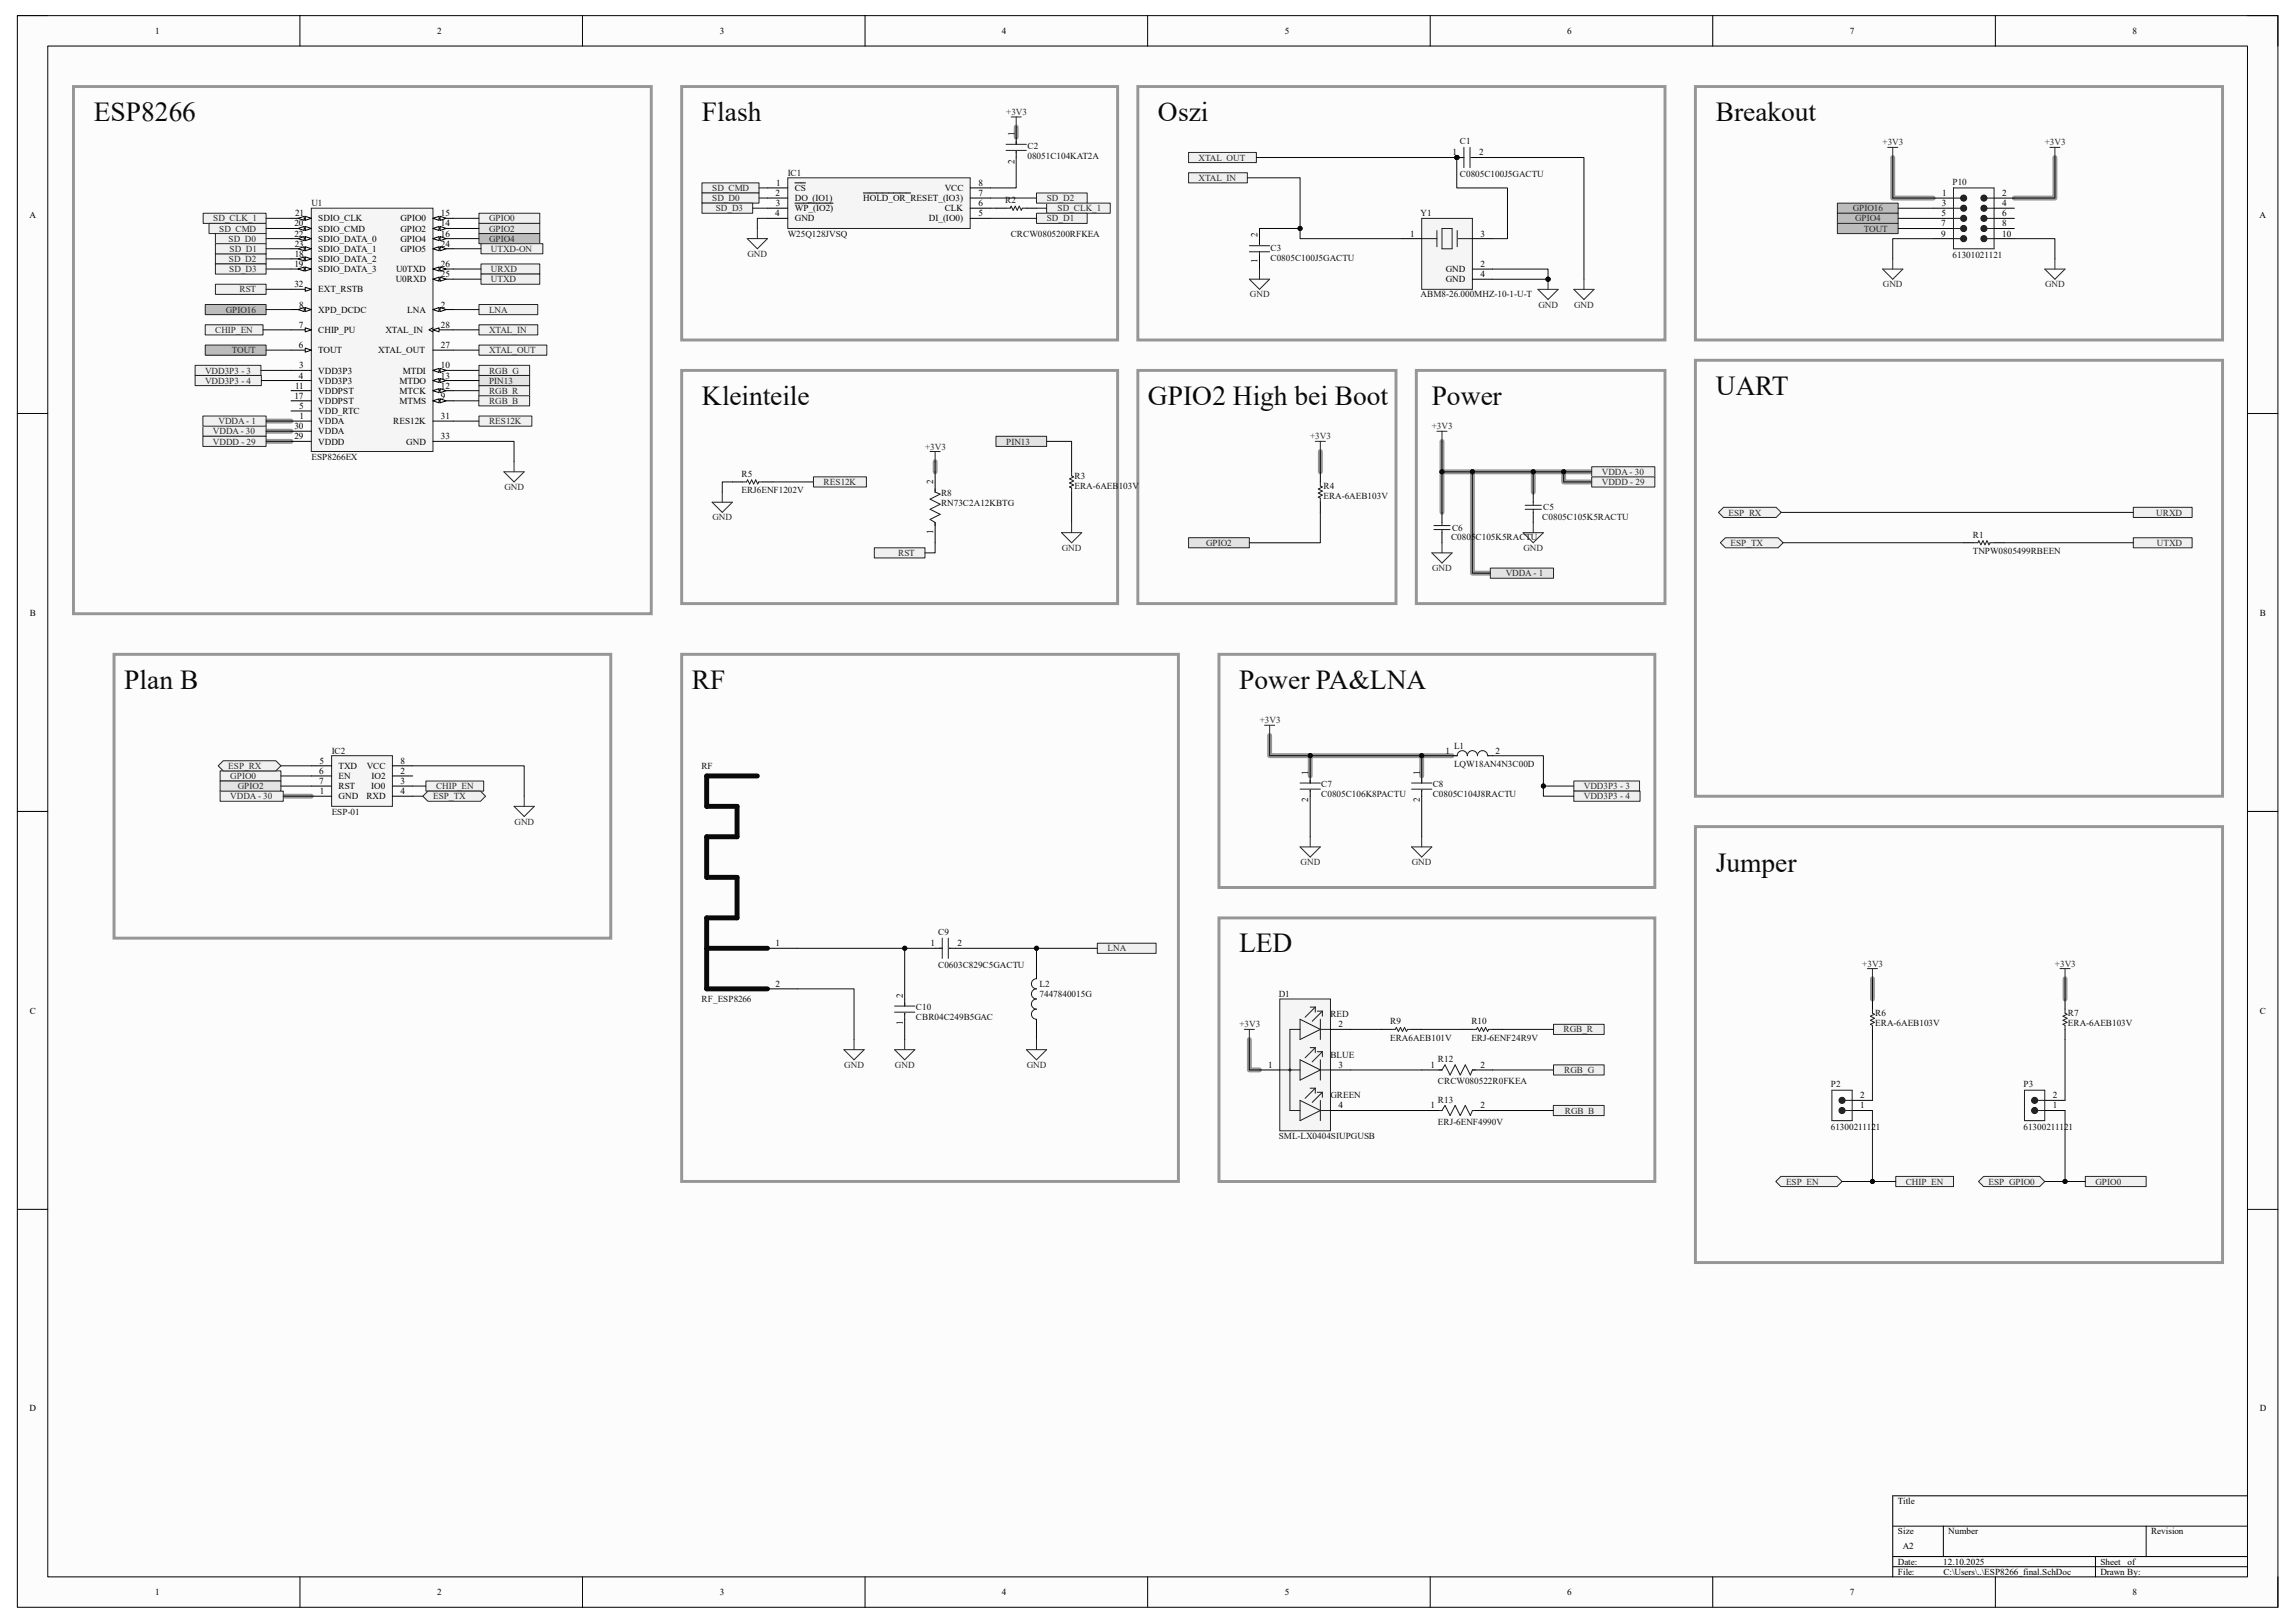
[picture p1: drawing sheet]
<svg xmlns="http://www.w3.org/2000/svg" width="297mm" height="210mm" viewBox="0 0 297 210" stroke-linecap="round" stroke-linejoin="round" font-family="sans-serif">
<defs><g id="words">
<g font-size="3.6" fill="#0e0e0e">
<text x="12.1" y="15.7">ESP8266</text>
<text x="90.8" y="15.7">Flash</text>
<text x="149.9" y="15.7">Oszi</text>
<text x="222" y="15.7">Breakout</text>
<text x="90.8" y="52.4">Kleinteile</text>
<text x="148.5" y="52.4">GPIO2 High bei Boot</text>
<text x="185.3" y="52.4">Power</text>
<text x="222" y="51.1">UART</text>
<text x="16.1" y="89.2">Plan B</text>
<text x="89.5" y="89.2">RF</text>
<text x="160.4" y="89.2">Power PA&amp;LNA</text>
<text x="222" y="112.8">Jumper</text>
<text x="160.4" y="123.2">LED</text>
</g>
<g font-size="1.2">
<text x="20.1" y="4.4">1</text>
<text x="56.6" y="4.4">2</text>
<text x="93.2" y="4.4">3</text>
<text x="129.7" y="4.4">4</text>
<text x="166.3" y="4.4">5</text>
<text x="202.8" y="4.4">6</text>
<text x="239.4" y="4.4">7</text>
<text x="276" y="4.4">8</text>
<text x="131.3" y="17.6" transform="rotate(-90 131.3 17.6)">1</text>
<text x="131.3" y="21.2" transform="rotate(-90 131.3 21.2)">2</text>
<text x="188" y="20.1">1</text>
<text x="191.4" y="20.1">2</text>
<text x="3.8" y="28.2">A</text>
<text x="38.1" y="29.3">20</text>
<text x="38.2" y="28">21</text>
<text x="41.2" y="30">SDIO_CMD</text>
<text x="41.2" y="28.7">SDIO_CLK</text>
<text x="51.8" y="30">GPIO2</text>
<text x="51.8" y="28.7">GPIO0</text>
<text x="57.1" y="29.3">14</text>
<text x="57.1" y="28">15</text>
<text x="100.3" y="28">4</text>
<text x="100.4" y="25.4">2</text>
<text x="100.4" y="26.7">3</text>
<text x="100.5" y="24">1</text>
<text x="102.9" y="24.7">CS</text>
<text x="102.9" y="26">DO_(IO1)</text>
<text x="102.9" y="27.3">WP_(IO2)</text>
<text x="102.9" y="28.7">GND</text>
<text x="111.7" y="26">HOLD_OR_RESET_(IO3)</text>
<text x="120.2" y="28.7">DI_(IO0)</text>
<text x="122.3" y="24.7">VCC</text>
<text x="122.3" y="27.3">CLK</text>
<text x="126.6" y="24">8</text>
<text x="126.6" y="25.4">7</text>
<text x="126.6" y="26.7">6</text>
<text x="126.6" y="28">5</text>
<text x="251.2" y="29.3">7</text>
<text x="251.2" y="28">5</text>
<text x="251.3" y="26.7">3</text>
<text x="251.3" y="25.4">1</text>
<text x="259.1" y="26.7">4</text>
<text x="259.1" y="25.4">2</text>
<text x="259.1" y="28">6</text>
<text x="259.1" y="29.3">8</text>
<text x="292.4" y="28.2">A</text>
<text x="38.1" y="34.5">19</text>
<text x="38.1" y="30.6">22</text>
<text x="38.1" y="33.2">18</text>
<text x="38.1" y="31.9">23</text>
<text x="41.2" y="33.9">SDIO_DATA_2</text>
<text x="41.2" y="35.2">SDIO_DATA_3</text>
<text x="41.2" y="31.3">SDIO_DATA_0</text>
<text x="41.2" y="32.6">SDIO_DATA_1</text>
<text x="51.3" y="35.2">U0TXD</text>
<text x="51.8" y="31.3">GPIO4</text>
<text x="51.8" y="32.6">GPIO5</text>
<text x="57.1" y="30.6">16</text>
<text x="57.1" y="31.9">24</text>
<text x="57.1" y="35.9">25</text>
<text x="57.1" y="34.5">26</text>
<text x="162.7" y="34.1" transform="rotate(-90 162.7 34.1)">1</text>
<text x="162.7" y="30.6" transform="rotate(-90 162.7 30.6)">2</text>
<text x="182.5" y="30.6">1</text>
<text x="187.1" y="35.2">GND</text>
<text x="191.6" y="34.5">2</text>
<text x="191.6" y="35.9">4</text>
<text x="191.6" y="30.6">3</text>
<text x="251.2" y="30.6">9</text>
<text x="259.1" y="30.6">10</text>
<text x="38.1" y="37.2">32</text>
<text x="38.7" y="39.8">8</text>
<text x="41.2" y="37.8">EXT_RSTB</text>
<text x="41.2" y="40.5">XPD_DCDC</text>
<text x="51.2" y="36.5">U0RXD</text>
<text x="52.7" y="40.5">LNA</text>
<text x="57.1" y="39.8">2</text>
<text x="187.1" y="36.5">GND</text>
<text x="38.7" y="45">6</text>
<text x="38.7" y="42.4">7</text>
<text x="38.7" y="47.7">3</text>
<text x="41.2" y="45.7">TOUT</text>
<text x="41.2" y="43.1">CHIP_PU</text>
<text x="48.9" y="45.7">XTAL_OUT</text>
<text x="49.9" y="43.1">XTAL_IN</text>
<text x="57.1" y="47.7">10</text>
<text x="57.1" y="45">27</text>
<text x="57.1" y="42.4">28</text>
<text x="38.1" y="51.6">17</text>
<text x="38.2" y="50.3">11</text>
<text x="38.7" y="49">4</text>
<text x="38.7" y="52.9">5</text>
<text x="41.2" y="51">VDDPST</text>
<text x="41.2" y="52.3">VDDPST</text>
<text x="41.2" y="48.3">VDD3P3</text>
<text x="41.2" y="49.7">VDD3P3</text>
<text x="41.2" y="53.6">VDD_RTC</text>
<text x="51.7" y="51">MTCK</text>
<text x="51.7" y="49.7">MTDO</text>
<text x="51.7" y="52.3">MTMS</text>
<text x="52.1" y="48.3">MTDI</text>
<text x="57.1" y="50.3">12</text>
<text x="57.1" y="49">13</text>
<text x="57.1" y="51.6">9</text>
<text x="38.1" y="56.9">29</text>
<text x="38.1" y="55.5">30</text>
<text x="38.8" y="54.2">1</text>
<text x="41.2" y="54.9">VDDA</text>
<text x="41.2" y="57.5">VDDD</text>
<text x="41.2" y="56.2">VDDA</text>
<text x="50.9" y="54.9">RES12K</text>
<text x="52.6" y="57.5">GND</text>
<text x="57.1" y="54.2">31</text>
<text x="57.1" y="56.9">33</text>
<text x="120.8" y="62.6" transform="rotate(-90 120.8 62.6)">2</text>
<text x="120.8" y="69.1" transform="rotate(-90 120.8 69.1)">1</text>
<text x="3.9" y="79.7">B</text>
<text x="292.5" y="79.7">B</text>
<text x="41.3" y="100.2">6</text>
<text x="41.3" y="101.5">7</text>
<text x="41.4" y="98.8">5</text>
<text x="43.8" y="99.5">TXD</text>
<text x="43.8" y="100.8">EN</text>
<text x="47.5" y="99.5">VCC</text>
<text x="48.1" y="100.8">IO2</text>
<text x="51.8" y="98.8">8</text>
<text x="51.8" y="100.2">2</text>
<text x="51.8" y="101.5">3</text>
<text x="169.3" y="100.3" transform="rotate(-90 169.3 100.3)">1</text>
<text x="183.7" y="100.3" transform="rotate(-90 183.7 100.3)">1</text>
<text x="187.1" y="97.5">1</text>
<text x="193.5" y="97.5">2</text>
<text x="41.4" y="102.8">1</text>
<text x="43.8" y="102.1">RST</text>
<text x="43.8" y="103.4">GND</text>
<text x="47.4" y="103.4">RXD</text>
<text x="48" y="102.1">IO0</text>
<text x="51.8" y="102.8">4</text>
<text x="169.3" y="103.8" transform="rotate(-90 169.3 103.8)">2</text>
<text x="183.7" y="103.8" transform="rotate(-90 183.7 103.8)">2</text>
<text x="100.4" y="122.5">1</text>
<text x="120.4" y="122.5">1</text>
<text x="123.9" y="122.5">2</text>
<text x="3.9" y="131.1">C</text>
<text x="100.4" y="127.7">2</text>
<text x="116.8" y="129.1" transform="rotate(-90 116.8 129.1)">2</text>
<text x="292.4" y="131.1">C</text>
<text x="116.8" y="132.6" transform="rotate(-90 116.8 132.6)">1</text>
<text x="173.2" y="132.9">2</text>
<text x="164.1" y="138.2">1</text>
<text x="173.2" y="138.2">3</text>
<text x="173.2" y="143.4">4</text>
<text x="185.1" y="138.2">1</text>
<text x="185.1" y="143.4">1</text>
<text x="191.6" y="138.2">2</text>
<text x="191.6" y="143.4">2</text>
<text x="240.7" y="142.1">2</text>
<text x="240.7" y="143.4">1</text>
<text x="265.7" y="142.1">2</text>
<text x="265.7" y="143.4">1</text>
<text x="3.8" y="182.6">D</text>
<text x="292.4" y="182.6">D</text>
<text x="245.6" y="194.6">Title</text>
<text x="245.6" y="198.5">Size</text>
<text x="245.6" y="202.5">Date:</text>
<text x="245.6" y="203.8">File:</text>
<text x="246.3" y="200.5">A2</text>
<text x="251.5" y="202.5">12.10.2025</text>
<text x="251.5" y="203.8">C:\Users\..\ESP8266_final.SchDoc</text>
<text x="252.1" y="198.5">Number</text>
<text x="271.8" y="203.8">Drawn By:</text>
<text x="271.8" y="202.5">Sheet</text>
<text x="275.3" y="202.5">of</text>
<text x="278.4" y="198.5">Revision</text>
<text x="20.1" y="206.4">1</text>
<text x="56.6" y="206.4">2</text>
<text x="93.2" y="206.4">3</text>
<text x="129.7" y="206.4">4</text>
<text x="166.3" y="206.4">5</text>
<text x="202.8" y="206.4">6</text>
<text x="239.4" y="206.4">7</text>
<text x="276" y="206.4">8</text>
</g>
<g font-size="1.2" fill="#262626">
<text x="130.2" y="14.9">+3V3</text>
<text x="155.1" y="23.4">XTAL_IN</text>
<text x="155.1" y="20.8">XTAL_OUT</text>
<text x="243.6" y="18.8">+3V3</text>
<text x="264.6" y="18.8">+3V3</text>
<text x="27.6" y="28.7">SD_CLK_1</text>
<text x="28.4" y="30">SD_CMD</text>
<text x="63.3" y="28.7">GPIO0</text>
<text x="63.3" y="30">GPIO2</text>
<text x="92.2" y="24.7">SD_CMD</text>
<text x="92.2" y="26">SD_D0</text>
<text x="92.6" y="27.3">SD_D3</text>
<text x="135.5" y="26">SD_D2</text>
<text x="135.5" y="28.7">SD_D1</text>
<text x="136.9" y="27.3">SD_CLK_1</text>
<text x="239.8" y="27.3">GPIO16</text>
<text x="240.1" y="28.7">GPIO4</text>
<text x="241.2" y="30">TOUT</text>
<text x="29.6" y="31.3">SD_D0</text>
<text x="29.6" y="33.9">SD_D2</text>
<text x="29.7" y="35.2">SD_D3</text>
<text x="29.7" y="32.6">SD_D1</text>
<text x="63.3" y="31.3">GPIO4</text>
<text x="63.5" y="35.2">URXD</text>
<text x="63.5" y="32.6">UTXD-ON</text>
<text x="96.7" y="33.2">GND</text>
<text x="29.2" y="40.5">GPIO16</text>
<text x="31" y="37.8">RST</text>
<text x="63.3" y="40.5">LNA</text>
<text x="63.5" y="36.5">UTXD</text>
<text x="161.8" y="38.5">GND</text>
<text x="199.1" y="39.8">GND</text>
<text x="203.7" y="39.8">GND</text>
<text x="243.7" y="37.2">GND</text>
<text x="264.7" y="37.2">GND</text>
<text x="27.9" y="43.1">CHIP_EN</text>
<text x="30" y="45.7">TOUT</text>
<text x="63.3" y="43.1">XTAL_IN</text>
<text x="63.3" y="45.7">XTAL_OUT</text>
<text x="26.5" y="48.3">VDD3P3 - 3</text>
<text x="26.5" y="49.7">VDD3P3 - 4</text>
<text x="63.3" y="51">RGB_R</text>
<text x="63.3" y="48.3">RGB_G</text>
<text x="63.3" y="52.3">RGB_B</text>
<text x="63.3" y="49.7">PIN13</text>
<text x="27.6" y="56.2">VDDA - 30</text>
<text x="27.6" y="57.5">VDDD - 29</text>
<text x="28.3" y="54.9">VDDA - 1</text>
<text x="63.3" y="54.9">RES12K</text>
<text x="119.7" y="58.2">+3V3</text>
<text x="130.2" y="57.5">PIN13</text>
<text x="169.5" y="56.9">+3V3</text>
<text x="185.3" y="55.5">+3V3</text>
<text x="65.3" y="63.4">GND</text>
<text x="106.6" y="62.8">RES12K</text>
<text x="207.3" y="61.5">VDDA - 30</text>
<text x="207.3" y="62.8">VDDD - 29</text>
<text x="92.2" y="67.4">GND</text>
<text x="116.2" y="71.9">RST</text>
<text x="137.4" y="71.3">GND</text>
<text x="156.1" y="70.6">GPIO2</text>
<text x="197.1" y="71.3">GND</text>
<text x="223.7" y="66.7">ESP_RX</text>
<text x="223.9" y="70.6">ESP_TX</text>
<text x="279.1" y="66.7">URXD</text>
<text x="279.1" y="70.6">UTXD</text>
<text x="185.3" y="73.9">GND</text>
<text x="194.9" y="74.5">VDDA - 1</text>
<text x="163" y="93.6">+3V3</text>
<text x="29.5" y="99.5">ESP_RX</text>
<text x="29.8" y="100.8">GPIO0</text>
<text x="29.8" y="103.4">VDDA - 30</text>
<text x="30.8" y="102.1">GPIO2</text>
<text x="56" y="103.4">ESP_TX</text>
<text x="56.4" y="102.1">CHIP_EN</text>
<text x="66.6" y="106.7">GND</text>
<text x="205" y="102.1">VDD3P3 - 3</text>
<text x="205" y="103.4">VDD3P3 - 4</text>
<text x="168.3" y="112">GND</text>
<text x="182.7" y="112">GND</text>
<text x="143.3" y="123.1">LNA</text>
<text x="241" y="125.1">+3V3</text>
<text x="265.9" y="125.1">+3V3</text>
<text x="160.4" y="132.9">+3V3</text>
<text x="202.4" y="133.6">RGB_R</text>
<text x="109.3" y="138.2">GND</text>
<text x="115.8" y="138.2">GND</text>
<text x="132.9" y="138.2">GND</text>
<text x="202.4" y="138.9">RGB_G</text>
<text x="202.5" y="144.1">RGB_B</text>
<text x="231.1" y="153.3">ESP_EN</text>
<text x="246.6" y="153.3">CHIP_EN</text>
<text x="257.3" y="153.3">ESP_GPIO0</text>
<text x="271.2" y="153.3">GPIO0</text>
</g>
<g font-size="1.2" fill="#0e0e0e">
<text x="101.9" y="22.7">IC1</text>
<text x="133" y="19.2">C2</text>
<text x="133" y="20.5">08051C104KAT2A</text>
<text x="188.9" y="18.7">C1</text>
<text x="188.9" y="22.9">C0805C100J5GACTU</text>
<text x="252.7" y="23.9">P10</text>
<text x="40.3" y="26.7">U1</text>
<text x="130.1" y="26.3">R2</text>
<text x="183.9" y="28">Y1</text>
<text x="101.9" y="30.6">W25Q128JVSQ</text>
<text x="130.8" y="30.6">CRCW0805200RFKEA</text>
<text x="164.4" y="32.5">C3</text>
<text x="164.4" y="33.8">C0805C100J5GACTU</text>
<text x="252.7" y="33.4">61301021121</text>
<text x="183.9" y="38.5">ABM8-26.000MHZ-10-1-U-T</text>
<text x="40.3" y="59.5">ESP8266EX</text>
<text x="96" y="61.7">R5</text>
<text x="96" y="63.8">ERJ6ENF1202V</text>
<text x="121.8" y="64.2">R8</text>
<text x="121.8" y="65.5">RN73C2A12KBTG</text>
<text x="139.1" y="62">R3</text>
<text x="139.1" y="63.3">ERA-6AEB103V</text>
<text x="171.3" y="63.3">R4</text>
<text x="171.3" y="64.6">ERA-6AEB103V</text>
<text x="187.8" y="69.8">C0805C105K5RACTU</text>
<text x="187.9" y="68.7">C6</text>
<text x="199.6" y="67.2">C0805C105K5RACTU</text>
<text x="199.7" y="66">C5</text>
<text x="255.3" y="69.6">R1</text>
<text x="255.3" y="71.7">TNPW0805499RBEEN</text>
<text x="42.9" y="97.5">IC2</text>
<text x="90.8" y="99.5">RF</text>
<text x="171" y="101.9">C7</text>
<text x="185.4" y="101.9">C8</text>
<text x="188.2" y="96.9">L1</text>
<text x="188.2" y="99.2">LQW18AN4N3C00D</text>
<text x="42.9" y="105.4">ESP-01</text>
<text x="171" y="103.2">C0805C106K8PACTU</text>
<text x="185.4" y="103.2">C0805C104J8RACTU</text>
<text x="121.4" y="121">C9</text>
<text x="121.4" y="125.2">C0603C829C5GACTU</text>
<text x="90.8" y="129.7">RF_ESP8266</text>
<text x="118.5" y="130.7">C10</text>
<text x="134.5" y="127.7">L2</text>
<text x="134.5" y="129">7447840015G</text>
<text x="165.5" y="129">D1</text>
<text x="172.2" y="131.7">RED</text>
<text x="242.7" y="131.5">R6</text>
<text x="267.6" y="131.5">R7</text>
<text x="118.5" y="132">CBR04C249B5GAC</text>
<text x="172.2" y="136.9">BLUE</text>
<text x="179.9" y="132.5">R9</text>
<text x="179.9" y="134.7">ERA6AEB101V</text>
<text x="186.1" y="137.4">R12</text>
<text x="190.4" y="132.5">R10</text>
<text x="190.4" y="134.7">ERJ-6ENF24R9V</text>
<text x="242.7" y="132.8">ERA-6AEB103V</text>
<text x="267.6" y="132.8">ERA-6AEB103V</text>
<text x="172.2" y="142.1">GREEN</text>
<text x="186.1" y="140.3">CRCW080522R0FKEA</text>
<text x="186.1" y="142.7">R13</text>
<text x="236.9" y="140.7">P2</text>
<text x="261.9" y="140.7">P3</text>
<text x="165.5" y="147.4">SML-LX0404SIUPGUSB</text>
<text x="186.1" y="145.5">ERJ-6ENF4990V</text>
<text x="236.9" y="146.2">61300211121</text>
<text x="261.9" y="146.2">61300211121</text>
</g>
</g></defs>
<path d="M2.2 2h292.6v206h-292.6z" fill-rule="evenodd" fill="#fcfcfc"/>
<path d="M2.2 2h292.6v206h-292.6z" fill="none" stroke="#000" stroke-width=".13"/>
<path d="M6.2 6h284.7v198h-284.7z" fill-rule="evenodd" fill="#fcfcfc"/>
<g fill="none" stroke="#000" stroke-width=".13">
<path d="M2.2 2h4M6.2 6h284.7v198h-284.7zM38.8 2v4M75.4 2v4M112 2v4M148.5 2v4M185.1 2v4M221.7 2v4M258.2 2v4M290.9 2h3.9v4M2.2 53.5h4M290.9 53.5h3.9"/>
<path d="M2.2 105h4M290.9 105h3.9M2.2 156.5h4M290.9 156.5h3.9M245 197.5h45.9M251.5 197.5v3.9M277.7 197.5v3.9M290.9 193.6h-45.9v10.4M38.8 204v4M75.4 204v4M112 204v4M148.5 204v4"/>
<path d="M185.1 204v4M221.7 204v4M245 201.4h45.9M245 202.7h45.9M258.2 204v4M271.2 201.4v2.6M294.8 204v4"/>
</g>
<g fill="none" stroke="#969696" stroke-width=".64">
<path d="M131.5 16.4v1.4M245 20.4v5.2h5.2M265.9 20.4v5.2h-5.2M34.4 54.5h3.3M34.4 55.8h3.3M34.4 57.1h3.3M121 59.7v1.3M170.9 58.4v2.6M186.6 57.1v4h19.4M186.6 61.1v5.2M190.6 61.1v13.1h2.3M198.4 61.1v2.6"/>
<path d="M202.4 61.1v1.3h3.6M164.3 95.2v2.6h5.3v2.6M169.6 97.8h18.3M184 97.8v2.6M36.7 103h3.6M161.7 134.5v4h1.3M242.3 126.7v2.6M267.3 126.7v2.6"/>
</g>
<path d="M90.8 23.7h7.4v1.3h-7.4z" fill-rule="evenodd" fill="#f0f0f0"/>
<path d="M90.8 23.7h7.4v1.3h-7.4z" fill="none" stroke="#262626" stroke-width=".13"/>
<path d="M135.5 26.3h8.2v1.3h-8.2z" fill-rule="evenodd" fill="#f0f0f0"/>
<path d="M135.5 26.3h8.2v1.3h-8.2z" fill="none" stroke="#262626" stroke-width=".13"/>
<path d="M26.3 27.6h8.1v1.3h-8.1z" fill-rule="evenodd" fill="#f0f0f0"/>
<path d="M26.3 27.6h8.1v1.3h-8.1z" fill="none" stroke="#262626" stroke-width=".13"/>
<path d="M90.8 25h7.4v1.3h-7.4z" fill-rule="evenodd" fill="#f0f0f0"/>
<path d="M90.8 25h7.4v1.3h-7.4z" fill="none" stroke="#262626" stroke-width=".13"/>
<path d="M134.1 25h6.6v1.3h-6.6z" fill-rule="evenodd" fill="#f0f0f0"/>
<path d="M134.1 25h6.6v1.3h-6.6z" fill="none" stroke="#262626" stroke-width=".13"/>
<path d="M134.1 27.6h6.6v1.3h-6.6z" fill-rule="evenodd" fill="#f0f0f0"/>
<path d="M134.1 27.6h6.6v1.3h-6.6z" fill="none" stroke="#262626" stroke-width=".13"/>
<path d="M90.8 26.3h6.6v1.3h-6.6z" fill-rule="evenodd" fill="#f0f0f0"/>
<path d="M90.8 26.3h6.6v1.3h-6.6z" fill="none" stroke="#262626" stroke-width=".13"/>
<path d="M153.8 22.4h7.6v1.3h-7.6z" fill-rule="evenodd" fill="#f0f0f0"/>
<path d="M153.8 22.4h7.6v1.3h-7.6z" fill="none" stroke="#262626" stroke-width=".13"/>
<path d="M153.8 19.7h8.8v1.3h-8.8z" fill-rule="evenodd" fill="#f0f0f0"/>
<path d="M153.8 19.7h8.8v1.3h-8.8z" fill="none" stroke="#262626" stroke-width=".13"/>
<path d="M94.8 62.4h1.3M98.7 62.4h1.3" fill="none" stroke="#000" stroke-width=".13"/>
<path d="M96.1 62.4h.5l.2-.3 .2 .5 .3-.5 .2 .5 .3-.5 .3 .5 .1-.2h.5" fill="none" stroke="#1c1c1c" stroke-width=".13"/>
<path d="M105.3 61.7h6.8v1.3h-6.8z" fill-rule="evenodd" fill="#f0f0f0"/>
<path d="M105.3 61.7h6.8v1.3h-6.8z" fill="none" stroke="#262626" stroke-width=".13"/>
<path d="M88.2 11.2h56.4v32.8h-56.4zM147.3 11.2h68.2v32.8h-68.2zM219.4 11.2h68.2v32.8h-68.2zM88.2 47.9h56.4v30.2h-56.4zM147.3 47.9h33.4v30.2h-33.4zM88.2 84.7h64.3v68.2h-64.3z" fill="none" stroke="#969696" stroke-width=".38"/>
<path d="M142 122.1h7.6v1.3h-7.6z" fill-rule="evenodd" fill="#f0f0f0"/>
<path d="M142 122.1h7.6v1.3h-7.6z" fill="none" stroke="#262626" stroke-width=".13"/>
<path d="M165.6 129.3h6.6v17h-6.6z" fill-rule="evenodd" fill="#f5f5f5"/>
<path d="M165.6 129.3h6.6v17h-6.6z" fill="none" stroke="#262626" stroke-width=".13"/>
<g fill="none" stroke="#1c1c1c" stroke-width=".13">
<path d="M115.8 130.2h2.6M115.8 131h2.6M117.1 129.8v.4M117.1 131.1v.1M121.5 122.7h.4M121.9 121.4v2.6M122.7 121.4v2.6M122.9 122.7h.1M134.1 126.6a.66 .66 0 0 0-.6 .7 .66 .66 0 0 0 .6 .7 .66 .66 0 0 0-.6 .6 .66 .66 0 0 0 .6 .7 .66 .66 0 0 0-.6 .6 .66 .66 0 0 0 .6 .7 .66 .66 0 0 0-.6 .6 .66 .66 0 0 0 .6 .7M165.6 138.5h2.6M168.2 131.9l2.7 1.3-2.7 1.3zM168.2 137.1l2.7 1.4-2.7 1.3z"/>
<path d="M168.2 133.2h-1.3v10.5h1.3M169.6 130.3h.6M169.6 135.6h.6M170.2 130.3v.7M170.2 135.6v.6M170.2 130.3l-1.3 1.3M170.2 135.6l-1.3 1.3M170.5 130.8h.6M170.5 136.1h.6M170.9 131.9v2.6M170.9 137.1v2.7M170.9 133.2h1.3"/>
<path d="M170.9 138.5h1.3M171.1 130.8v.7M171.1 136.1v.6M171.1 130.8l-1.3 1.4M171.1 136.1l-1.3 1.3M168.2 142.4l2.7 1.3-2.7 1.3zM169.6 140.8h.6M170.2 140.8v.7M170.2 140.8l-1.3 1.3M170.5 141.3h.6M170.9 142.4v2.6M170.9 143.7h1.3"/>
<path d="M171.1 141.3v.7M171.1 141.3l-1.3 1.3"/>
<circle cx="166.9" cy="138.5" r=".13"/>
</g>
<path d="M117.1 129.3v.9M117.1 131.1v.8M121 122.7h.9M122.9 122.7h.7M134.1 125.3v1.3M134.1 131.9v1.3M163 138.5h2.6M172.2 138.5h2.6M172.2 133.2h2.6M172.2 143.7h2.6" fill="none" stroke="#000" stroke-width=".13"/>
<path d="M157.8 118.8h56.4v34.1h-56.4z" fill="none" stroke="#969696" stroke-width=".38"/>
<path d="M62 53.8h6.8v1.3h-6.8z" fill-rule="evenodd" fill="#f0f0f0"/>
<path d="M62 53.8h6.8v1.3h-6.8z" fill="none" stroke="#262626" stroke-width=".13"/>
<path d="M62 49.9h6.5v1.3h-6.5z" fill-rule="evenodd" fill="#f0f0f0"/>
<path d="M62 49.9h6.5v1.3h-6.5z" fill="none" stroke="#262626" stroke-width=".13"/>
<path d="M62 47.3h6.5v1.3h-6.5z" fill-rule="evenodd" fill="#f0f0f0"/>
<path d="M62 47.3h6.5v1.3h-6.5z" fill="none" stroke="#262626" stroke-width=".13"/>
<path d="M62 42h7.6v1.3h-7.6z" fill-rule="evenodd" fill="#f0f0f0"/>
<path d="M62 42h7.6v1.3h-7.6z" fill="none" stroke="#262626" stroke-width=".13"/>
<path d="M62 44.7h8.8v1.3h-8.8z" fill-rule="evenodd" fill="#f0f0f0"/>
<path d="M62 44.7h8.8v1.3h-8.8z" fill="none" stroke="#262626" stroke-width=".13"/>
<path d="M62 39.4h7.6v1.3h-7.6z" fill-rule="evenodd" fill="#f0f0f0"/>
<path d="M62 39.4h7.6v1.3h-7.6z" fill="none" stroke="#262626" stroke-width=".13"/>
<path d="M62 51.2h6.5v1.3h-6.5z" fill-rule="evenodd" fill="#f0f0f0"/>
<path d="M62 51.2h6.5v1.3h-6.5z" fill="none" stroke="#262626" stroke-width=".13"/>
<path d="M27.1 28.9h7.3v1.3h-7.3z" fill-rule="evenodd" fill="#f0f0f0"/>
<path d="M27.1 28.9h7.3v1.3h-7.3z" fill="none" stroke="#262626" stroke-width=".13"/>
<path d="M27.9 30.2h6.5v1.3h-6.5z" fill-rule="evenodd" fill="#f0f0f0"/>
<path d="M27.9 30.2h6.5v1.3h-6.5z" fill="none" stroke="#262626" stroke-width=".13"/>
<path d="M27.9 32.8h6.5v1.4h-6.5z" fill-rule="evenodd" fill="#f0f0f0"/>
<path d="M27.9 32.8h6.5v1.4h-6.5z" fill="none" stroke="#262626" stroke-width=".13"/>
<path d="M27.9 31.5h6.5v1.3h-6.5z" fill-rule="evenodd" fill="#f0f0f0"/>
<path d="M27.9 31.5h6.5v1.3h-6.5z" fill="none" stroke="#262626" stroke-width=".13"/>
<path d="M27.9 34.2h6.5v1.3h-6.5z" fill-rule="evenodd" fill="#f0f0f0"/>
<path d="M27.9 34.2h6.5v1.3h-6.5z" fill="none" stroke="#262626" stroke-width=".13"/>
<path d="M26.6 39.4h7.8v1.3h-7.8z" fill-rule="evenodd" fill="#bebebe"/>
<path d="M26.6 39.4h7.8v1.3h-7.8z" fill="none" stroke="#262626" stroke-width=".13"/>
<path d="M26.6 42h7.4v1.3h-7.4z" fill-rule="evenodd" fill="#f0f0f0"/>
<path d="M26.6 42h7.4v1.3h-7.4z" fill="none" stroke="#262626" stroke-width=".13"/>
<path d="M26.3 55.1h8.1v1.4h-8.1z" fill-rule="evenodd" fill="#f0f0f0"/>
<path d="M26.3 55.1h8.1v1.4h-8.1z" fill="none" stroke="#262626" stroke-width=".13"/>
<path d="M26.3 56.5h8.1v1.3h-8.1z" fill-rule="evenodd" fill="#f0f0f0"/>
<path d="M26.3 56.5h8.1v1.3h-8.1z" fill="none" stroke="#262626" stroke-width=".13"/>
<path d="M62.2 34.2h7.7v1.3h-7.7z" fill-rule="evenodd" fill="#f0f0f0"/>
<path d="M62.2 34.2h7.7v1.3h-7.7z" fill="none" stroke="#262626" stroke-width=".13"/>
<path d="M62.2 35.5h7.7v1.3h-7.7z" fill-rule="evenodd" fill="#f0f0f0"/>
<path d="M62.2 35.5h7.7v1.3h-7.7z" fill="none" stroke="#262626" stroke-width=".13"/>
<path d="M62 27.6h7.9v1.3h-7.9z" fill-rule="evenodd" fill="#f0f0f0"/>
<path d="M62 27.6h7.9v1.3h-7.9z" fill="none" stroke="#262626" stroke-width=".13"/>
<path d="M201.1 132.5h6.5v1.4h-6.5z" fill-rule="evenodd" fill="#f0f0f0"/>
<path d="M201.1 132.5h6.5v1.4h-6.5z" fill="none" stroke="#262626" stroke-width=".13"/>
<path d="M201.1 137.8h6.5v1.3h-6.5z" fill-rule="evenodd" fill="#f0f0f0"/>
<path d="M201.1 137.8h6.5v1.3h-6.5z" fill="none" stroke="#262626" stroke-width=".13"/>
<path d="M201 143h6.6v1.4h-6.6z" fill-rule="evenodd" fill="#f0f0f0"/>
<path d="M201 143h6.6v1.4h-6.6z" fill="none" stroke="#262626" stroke-width=".13"/>
<path d="M183.3 47.9h32.2v30.2h-32.2z" fill="none" stroke="#969696" stroke-width=".38"/>
<path d="M26.3 53.8h8.1v1.3h-8.1z" fill-rule="evenodd" fill="#f0f0f0"/>
<path d="M26.3 53.8h8.1v1.3h-8.1z" fill="none" stroke="#262626" stroke-width=".13"/>
<path d="M206 60.4h8.2v1.3h-8.2z" fill-rule="evenodd" fill="#f0f0f0"/>
<path d="M206 60.4h8.2v1.3h-8.2z" fill="none" stroke="#262626" stroke-width=".13"/>
<path d="M206 61.7h8.2v1.3h-8.2z" fill-rule="evenodd" fill="#f0f0f0"/>
<path d="M206 61.7h8.2v1.3h-8.2z" fill="none" stroke="#262626" stroke-width=".13"/>
<path d="M192.9 73.5h8.2v1.3h-8.2z" fill-rule="evenodd" fill="#e2e2e2"/>
<path d="M192.9 73.5h8.2v1.3h-8.2z" fill="none" stroke="#262626" stroke-width=".13"/>
<path d="M237.8 26.3h7.8v1.3h-7.8z" fill-rule="evenodd" fill="#bebebe"/>
<path d="M237.8 26.3h7.8v1.3h-7.8z" fill="none" stroke="#262626" stroke-width=".13"/>
<path d="M62 28.9h7.9v1.3h-7.9z" fill-rule="evenodd" fill="#e2e2e2"/>
<path d="M62 28.9h7.9v1.3h-7.9z" fill="none" stroke="#262626" stroke-width=".13"/>
<path d="M62 30.2h7.9v1.3h-7.9z" fill-rule="evenodd" fill="#bebebe"/>
<path d="M62 30.2h7.9v1.3h-7.9z" fill="none" stroke="#262626" stroke-width=".13"/>
<path d="M237.8 27.6h7.8v1.3h-7.8z" fill-rule="evenodd" fill="#bebebe"/>
<path d="M237.8 27.6h7.8v1.3h-7.8z" fill="none" stroke="#262626" stroke-width=".13"/>
<path d="M153.8 69.6h7.9v1.3h-7.9z" fill-rule="evenodd" fill="#e2e2e2"/>
<path d="M153.8 69.6h7.9v1.3h-7.9z" fill="none" stroke="#262626" stroke-width=".13"/>
<path d="M62 48.6h6.5v1.3h-6.5z" fill-rule="evenodd" fill="#e2e2e2"/>
<path d="M62 48.6h6.5v1.3h-6.5z" fill="none" stroke="#262626" stroke-width=".13"/>
<path d="M157.8 84.7h56.4v30.1h-56.4z" fill="none" stroke="#969696" stroke-width=".38"/>
<path d="M186.6 66.3v1.3M186.6 68.9v1.3M198.4 63.7v1.3M198.4 66.3v1.3M187.9 97.8h.7M192.5 97.8h.7M169.6 100.4v.9M169.6 102.2v.8M184 100.4v.9M184 102.2v.8" fill="none" stroke="#000" stroke-width=".13"/>
<g fill="none" stroke="#1c1c1c" stroke-width=".13">
<path d="M185.6 68h2.1M185.6 68.5h2.1M186.6 67.6v.4M186.6 68.5v.4M197.4 65.4h2.1M197.4 65.9h2.1M198.4 65v.4M198.4 65.9v.4M188.3 97.8h.3a.66 .66 0 0 1 .6-.7 .66 .66 0 0 1 .7 .7 .66 .66 0 0 1 .7-.7 .66 .66 0 0 1 .6 .7 .66 .66 0 0 1 .7-.7 .66 .66 0 0 1 .6 .7h.1M168.2 101.3h2.7M168.2 102.1h2.7M169.6 100.9v.4"/>
<path d="M169.6 102.2v.2M182.7 101.3h2.6M182.7 102.1h2.6M184 100.9v.4M184 102.2v.2"/>
</g>
<path d="M25.3 47.3h8.5v1.3h-8.5z" fill-rule="evenodd" fill="#f0f0f0"/>
<path d="M25.3 47.3h8.5v1.3h-8.5z" fill="none" stroke="#262626" stroke-width=".13"/>
<path d="M25.3 48.6h8.5v1.3h-8.5z" fill-rule="evenodd" fill="#f0f0f0"/>
<path d="M25.3 48.6h8.5v1.3h-8.5z" fill="none" stroke="#262626" stroke-width=".13"/>
<path d="M203.7 101.1h8.5v1.3h-8.5z" fill-rule="evenodd" fill="#f0f0f0"/>
<path d="M203.7 101.1h8.5v1.3h-8.5z" fill="none" stroke="#262626" stroke-width=".13"/>
<path d="M203.7 102.4h8.5v1.3h-8.5z" fill-rule="evenodd" fill="#f0f0f0"/>
<path d="M203.7 102.4h8.5v1.3h-8.5z" fill="none" stroke="#262626" stroke-width=".13"/>
<path d="M128.9 56.5h6.6v1.3h-6.6z" fill-rule="evenodd" fill="#e2e2e2"/>
<path d="M128.9 56.5h6.6v1.3h-6.6z" fill="none" stroke="#262626" stroke-width=".13"/>
<path d="M121 61v2.7M121 67.6v2.6" fill="none" stroke="#000" stroke-width=".13"/>
<path d="M121 63.3v.4l.7 .2-1.3 .7 1.3 .6-1.3 .7 1.3 .7-1.3 .6 .6 .4v.4" fill="none" stroke="#1c1c1c" stroke-width=".13"/>
<path d="M27.9 36.8h6.5v1.3h-6.5z" fill-rule="evenodd" fill="#f0f0f0"/>
<path d="M27.9 36.8h6.5v1.3h-6.5z" fill="none" stroke="#262626" stroke-width=".13"/>
<path d="M113.2 70.9h6.5v1.3h-6.5z" fill-rule="evenodd" fill="#f0f0f0"/>
<path d="M113.2 70.9h6.5v1.3h-6.5z" fill="none" stroke="#262626" stroke-width=".13"/>
<path d="M62.2 31.5h8.1v1.3h-8.1z" fill-rule="evenodd" fill="#f0f0f0"/>
<path d="M62.2 31.5h8.1v1.3h-8.1z" fill="none" stroke="#262626" stroke-width=".13"/>
<path d="M131.5 17.8v.9M131.5 19.6v.8M128.9 26.9h1.3M132.8 26.9h1.3M178.7 133.2h1.4M182.7 133.2h1.3M184 138.5h2.6M189.2 133.2h1.4M190.6 138.5h2.6M193.2 133.2h1.3M184 143.7h2.6M190.6 143.7h2.6" fill="none" stroke="#000" stroke-width=".13"/>
<path d="M130.2 18.7h2.6M130.2 19.5h2.6M131.5 18.3v.4M131.5 19.6v.1M130.2 26.9h.5l.2-.2 .2 .5 .3-.5 .2 .5 .3-.5 .3 .5 .1-.3h.5M180.1 133.2h.5l.1-.3 .3 .6 .2-.6 .3 .6 .3-.6 .2 .6 .2-.3h.5M186.2 138.5h.4l.4-.7 .7 1.3 .6-1.3 .7 1.3 .6-1.3 .7 1.3 .3-.6h.3M190.6 133.2h.5l.1-.3 .3 .6 .2-.6 .3 .6 .3-.6 .2 .6 .1-.3h.6M186.2 143.7h.4l.4-.7 .7 1.4 .6-1.4 .7 1.4 .6-1.4 .7 1.4 .3-.7h.3" fill="none" stroke="#1c1c1c" stroke-width=".13"/>
<path d="M26.6 44.7h7.8v1.3h-7.8z" fill-rule="evenodd" fill="#bebebe"/>
<path d="M26.6 44.7h7.8v1.3h-7.8z" fill="none" stroke="#262626" stroke-width=".13"/>
<path d="M237.8 28.9h7.8v1.3h-7.8z" fill-rule="evenodd" fill="#bebebe"/>
<g fill="none" stroke="#262626" stroke-width=".13">
<path d="M130.9 15.1h1.3M131.5 15.1v1.3M265.3 19.1h1.3M265.9 19.1v1.3M96.7 30.9h2.6l-1.3 1.3zM98 29.6v1.3M161.7 36.1h2.6l-1.3 1.3zM163 34.8v1.3M199 37.4h2.7l-1.4 1.4zM200.3 36.1v1.3M237.8 28.9h7.8v1.3h-7.8zM66.5 59.7v1.3"/>
<path d="M120.4 58.4h1.3M121 58.4v1.3M170.2 57.1h1.3M170.9 57.1v1.3M186 55.8h1.3M186.6 55.8v1.3M65.2 61h2.6l-1.3 1.4zM163.7 93.8h1.3M164.3 93.8v1.4M161 133.2h1.3M161.7 133.2v1.3"/>
</g>
<path d="M9.5 11.2h74.8v68.2h-74.8z" fill="none" stroke="#969696" stroke-width=".38"/>
<circle cx="200.3" cy="36.1" r=".26" fill="#0e0e0e"/>
<circle cx="200.3" cy="36.1" r=".26" fill="none" stroke="#0e0e0e" stroke-width=".13"/>
<g fill="none" stroke="#262626" stroke-width=".13">
<path d="M203.7 37.4h2.6l-1.3 1.4zM205 36.1v1.3M264.6 34.8h2.7l-1.4 1.3zM265.9 33.5v1.3M168.2 109.6h2.7l-1.3 1.3zM169.6 108.3v1.3M182.7 109.6h2.6l-1.3 1.3zM184 108.3v1.3M109.2 135.8h2.6l-1.3 1.3zM110.5 134.5v1.3M115.8 135.8h2.6l-1.3 1.3zM117.1 134.5v1.3"/>
<path d="M132.8 135.8h2.7l-1.4 1.3zM134.1 134.5v1.3"/>
</g>
<path d="M14.8 84.7h64.2v36.7h-64.2z" fill="none" stroke="#969696" stroke-width=".38"/>
<path d="M28.5 99.8h7.9v1.3h-7.9z" fill-rule="evenodd" fill="#f0f0f0"/>
<path d="M28.5 99.8h7.9v1.3h-7.9z" fill="none" stroke="#262626" stroke-width=".13"/>
<path d="M28.5 102.4h8.2v1.3h-8.2z" fill-rule="evenodd" fill="#f0f0f0"/>
<path d="M28.5 102.4h8.2v1.3h-8.2z" fill="none" stroke="#262626" stroke-width=".13"/>
<path d="M55.1 101.1h7.5v1.3h-7.5z" fill-rule="evenodd" fill="#f0f0f0"/>
<path d="M55.1 101.1h7.5v1.3h-7.5z" fill="none" stroke="#262626" stroke-width=".13"/>
<path d="M28.5 101.1h7.9v1.3h-7.9z" fill-rule="evenodd" fill="#e2e2e2"/>
<path d="M92.2 65h2.6l-1.3 1.3zM93.5 63.7v1.3M137.4 68.9h2.6l-1.3 1.3zM138.7 67.6v1.3M185.3 71.5h2.6l-1.3 1.4zM186.6 70.2v1.3M197.1 68.9h2.6l-1.3 1.3zM198.4 67.6v1.3M28.5 101.1h7.9v1.3h-7.9zM66.5 104.3h2.7l-1.4 1.4zM67.8 103v1.3" fill="none" stroke="#262626" stroke-width=".13"/>
<path d="M276.1 69.6h7.6v1.3h-7.6z" fill-rule="evenodd" fill="#f0f0f0"/>
<path d="M276.1 69.6h7.6v1.3h-7.6z" fill="none" stroke="#262626" stroke-width=".13"/>
<path d="M276.1 65.6h7.6v1.4h-7.6z" fill-rule="evenodd" fill="#f0f0f0"/>
<path d="M276.1 65.6h7.6v1.4h-7.6z" fill="none" stroke="#262626" stroke-width=".13"/>
<path d="M219.4 46.6h68.2v56.4h-68.2z" fill="none" stroke="#969696" stroke-width=".38"/>
<path d="M254.1 70.2h1.3M258.1 70.2h1.3" fill="none" stroke="#000" stroke-width=".13"/>
<path d="M255.4 70.2h.6l.1-.2 .3 .5 .2-.5 .3 .5 .2-.5 .3 .5 .1-.3h.6" fill="none" stroke="#1c1c1c" stroke-width=".13"/>
<path d="M222.6 70.2l.7-.6h6.8l.7 .6-.7 .7h-6.8z" fill-rule="evenodd" fill="#f0f0f0"/>
<path d="M222.6 70.2l.7-.6h6.8l.7 .6-.7 .7h-6.8z" fill="none" stroke="#262626" stroke-width=".13"/>
<path d="M223.1 65.6h6.8l.6 .7-.6 .7h-6.8l-.7-.7z" fill-rule="evenodd" fill="#f0f0f0"/>
<path d="M223.1 65.6h6.8l.6 .7-.6 .7h-6.8l-.7-.7z" fill="none" stroke="#262626" stroke-width=".13"/>
<path d="M256.7 152.2h7.3l.6 .7-.6 .6h-7.3l-.6-.6z" fill-rule="evenodd" fill="#f0f0f0"/>
<path d="M256.7 152.2h7.3l.6 .7-.6 .6h-7.3l-.6-.6z" fill="none" stroke="#262626" stroke-width=".13"/>
<path d="M229.8 152.9l.7-.7h7.2l.7 .7-.7 .6h-7.2z" fill-rule="evenodd" fill="#f0f0f0"/>
<path d="M229.8 152.9l.7-.7h7.2l.7 .7-.7 .6h-7.2z" fill="none" stroke="#262626" stroke-width=".13"/>
<path d="M269.9 152.2h7.8v1.3h-7.8z" fill-rule="evenodd" fill="#f0f0f0"/>
<path d="M269.9 152.2h7.8v1.3h-7.8z" fill="none" stroke="#262626" stroke-width=".13"/>
<path d="M245.3 152.2h7.5v1.3h-7.5z" fill-rule="evenodd" fill="#f0f0f0"/>
<path d="M241.7 125.3h1.3M242.3 125.3v1.4M266.6 125.3h1.3M267.3 125.3v1.4M245.3 152.2h7.5v1.3h-7.5z" fill="none" stroke="#262626" stroke-width=".13"/>
<path d="M219.4 107h68.2v56.4h-68.2z" fill="none" stroke="#969696" stroke-width=".38"/>
<path d="M184 28.3h6.6v9.1h-6.6z" fill-rule="evenodd" fill="#f5f5f5"/>
<path d="M184 28.3h6.6v9.1h-6.6z" fill="none" stroke="#262626" stroke-width=".13"/>
<path d="M184 30.9h2M186 29.8v2.1M186.6 29.6h1.3v2.6h-1.3zM188.6 29.8v2.1M188.7 30.9h1.9" fill="none" stroke="#1c1c1c" stroke-width=".13"/>
<path d="M181.4 30.9h2.6M190.6 34.8h2.6M190.6 36.1h2.6M190.6 30.9h2.6" fill="none" stroke="#000" stroke-width=".13"/>
<path d="M54.7 103l.7-.6h6.8l.6 .6-.6 .7h-6.8z" fill-rule="evenodd" fill="#f0f0f0"/>
<path d="M54.7 103l.7-.6h6.8l.6 .6-.6 .7h-6.8z" fill="none" stroke="#262626" stroke-width=".13"/>
<path d="M28.9 98.4h6.8l.7 .7-.7 .7h-6.8l-.7-.7z" fill-rule="evenodd" fill="#f0f0f0"/>
<path d="M28.9 98.4h6.8l.7 .7-.7 .7h-6.8l-.7-.7z" fill="none" stroke="#262626" stroke-width=".13"/>
<path d="M40.3 26.9h15.7v31.5h-15.7z" fill-rule="evenodd" fill="#f5f5f5"/>
<path d="M40.3 26.9h15.7v31.5h-15.7z" fill="none" stroke="#262626" stroke-width=".13"/>
<path d="M37.7 54.5h2.6M56 47.9h2.7" fill="none" stroke="#000" stroke-width=".13"/>
<path d="M56 47.9l.8-.2v.5z" fill="#fbfbfb"/>
<path d="M56 47.9l.8-.2v.5z" fill="none" stroke="#000" stroke-width=".13"/>
<path d="M57 47.7l.7 .2-.7 .3z" fill="#fbfbfb"/>
<path d="M37.7 50.6h2.6M56 50.6h2.7M57 47.7l.7 .2-.7 .3z" fill="none" stroke="#000" stroke-width=".13"/>
<path d="M56 50.6l.8-.3v.5z" fill="#fbfbfb"/>
<path d="M56 50.6l.8-.3v.5z" fill="none" stroke="#000" stroke-width=".13"/>
<path d="M57 50.3l.7 .3-.7 .2z" fill="#fbfbfb"/>
<path d="M56 49.2h2.7M57 50.3l.7 .3-.7 .2z" fill="none" stroke="#000" stroke-width=".13"/>
<path d="M56 49.2l.8-.2v.5z" fill="#fbfbfb"/>
<path d="M56 49.2l.8-.2v.5z" fill="none" stroke="#000" stroke-width=".13"/>
<path d="M57 49l.7 .2-.7 .3z" fill="#fbfbfb"/>
<path d="M56 29.6h2.7M57 49l.7 .2-.7 .3z" fill="none" stroke="#000" stroke-width=".13"/>
<path d="M56 29.6l.8-.3v.5z" fill="#fbfbfb"/>
<path d="M56 29.6l.8-.3v.5z" fill="none" stroke="#000" stroke-width=".13"/>
<path d="M57 29.3l.7 .3-.7 .2z" fill="#fbfbfb"/>
<path d="M56 28.3h2.7M57 29.3l.7 .3-.7 .2z" fill="none" stroke="#000" stroke-width=".13"/>
<path d="M56 28.3l.8-.3v.5z" fill="#fbfbfb"/>
<path d="M56 28.3l.8-.3v.5z" fill="none" stroke="#000" stroke-width=".13"/>
<path d="M57 28l.7 .3-.7 .2z" fill="#fbfbfb"/>
<path d="M56 30.9h2.7M57 28l.7 .3-.7 .2z" fill="none" stroke="#000" stroke-width=".13"/>
<path d="M56 30.9l.8-.3v.5z" fill="#fbfbfb"/>
<path d="M56 30.9l.8-.3v.5z" fill="none" stroke="#000" stroke-width=".13"/>
<path d="M57 30.6l.7 .3-.7 .2z" fill="#fbfbfb"/>
<path d="M37.7 33.5h2.6M57 30.6l.7 .3-.7 .2zM37.7 51.9h2.6" fill="none" stroke="#000" stroke-width=".13"/>
<path d="M39.5 33.2l.8 .3-.8 .3z" fill="#fbfbfb"/>
<path d="M39.5 33.2l.8 .3-.8 .3z" fill="none" stroke="#000" stroke-width=".13"/>
<path d="M38.6 33.5l.8-.3v.6z" fill="#fbfbfb"/>
<path d="M37.7 34.8h2.6M38.6 33.5l.8-.3v.6z" fill="none" stroke="#000" stroke-width=".13"/>
<path d="M39.5 34.5l.8 .3-.8 .3z" fill="#fbfbfb"/>
<path d="M39.5 34.5l.8 .3-.8 .3z" fill="none" stroke="#000" stroke-width=".13"/>
<path d="M38.6 34.8l.8-.3v.6z" fill="#fbfbfb"/>
<path d="M38.6 34.8l.8-.3v.6zM56 40.1h2.7" fill="none" stroke="#000" stroke-width=".13"/>
<path d="M56 40.1l.8-.3v.5z" fill="#fbfbfb"/>
<path d="M56 40.1l.8-.3v.5z" fill="none" stroke="#000" stroke-width=".13"/>
<path d="M57 39.8l.7 .3-.7 .2z" fill="#fbfbfb"/>
<path d="M37.7 29.6h2.6M57 39.8l.7 .3-.7 .2z" fill="none" stroke="#000" stroke-width=".13"/>
<path d="M39.5 29.3l.8 .3-.8 .2z" fill="#fbfbfb"/>
<path d="M39.5 29.3l.8 .3-.8 .2z" fill="none" stroke="#000" stroke-width=".13"/>
<path d="M38.6 29.6l.8-.3v.5z" fill="#fbfbfb"/>
<path d="M37.7 28.3h2.6M38.6 29.6l.8-.3v.5z" fill="none" stroke="#000" stroke-width=".13"/>
<path d="M39.5 28l.8 .3-.8 .2z" fill="#fbfbfb"/>
<path d="M39.5 28l.8 .3-.8 .2z" fill="none" stroke="#000" stroke-width=".13"/>
<path d="M38.6 28.3l.8-.3v.5z" fill="#fbfbfb"/>
<path d="M37.7 30.9h2.6M38.6 28.3l.8-.3v.5z" fill="none" stroke="#000" stroke-width=".13"/>
<path d="M39.5 30.6l.8 .3-.8 .2z" fill="#fbfbfb"/>
<path d="M39.5 30.6l.8 .3-.8 .2z" fill="none" stroke="#000" stroke-width=".13"/>
<path d="M38.6 30.9l.8-.3v.5z" fill="#fbfbfb"/>
<path d="M37.7 32.2h2.6M38.6 30.9l.8-.3v.5z" fill="none" stroke="#000" stroke-width=".13"/>
<path d="M39.5 31.9l.8 .3-.8 .3z" fill="#fbfbfb"/>
<path d="M39.5 31.9l.8 .3-.8 .3z" fill="none" stroke="#000" stroke-width=".13"/>
<path d="M38.6 32.2l.8-.3v.6z" fill="#fbfbfb"/>
<path d="M38.6 32.2l.8-.3v.6zM56 32.2h2.7" fill="none" stroke="#000" stroke-width=".13"/>
<path d="M56 32.2l.8-.3v.6z" fill="#fbfbfb"/>
<path d="M56 32.2l.8-.3v.6z" fill="none" stroke="#000" stroke-width=".13"/>
<path d="M57 31.9l.7 .3-.7 .3z" fill="#fbfbfb"/>
<path d="M56 36.1h2.7M57 31.9l.7 .3-.7 .3z" fill="none" stroke="#000" stroke-width=".13"/>
<path d="M56 36.1l.8-.2v.5z" fill="#fbfbfb"/>
<path d="M56 36.1l.8-.2v.5z" fill="none" stroke="#000" stroke-width=".13"/>
<path d="M57 35.9l.7 .2-.7 .3z" fill="#fbfbfb"/>
<path d="M56 34.8h2.7M57 35.9l.7 .2-.7 .3z" fill="none" stroke="#000" stroke-width=".13"/>
<path d="M56 34.8l.8-.3v.6z" fill="#fbfbfb"/>
<path d="M56 34.8l.8-.3v.6z" fill="none" stroke="#000" stroke-width=".13"/>
<path d="M57 34.5l.7 .3-.7 .3z" fill="#fbfbfb"/>
<path d="M57 34.5l.7 .3-.7 .3zM56 45.3h2.7M56 42.7h2.7" fill="none" stroke="#000" stroke-width=".13"/>
<path d="M56 42.7l.8-.3v.5z" fill="#fbfbfb"/>
<path d="M37.7 37.4h2.6M37.7 57.1h2.6M37.7 47.9h2.6M37.7 55.8h2.6M56 42.7l.8-.3v.5zM56 42.4l-.5 .3 .5 .2M56 54.5h2.7" fill="none" stroke="#000" stroke-width=".13"/>
<path d="M39.5 37.2l.8 .2-.8 .3z" fill="#fbfbfb"/>
<path d="M39.5 37.2l.8 .2-.8 .3zM37.7 49.2h2.6M37.7 53.2h2.6M37.7 45.3h2.6M56 57.1h2.7" fill="none" stroke="#000" stroke-width=".13"/>
<path d="M39.5 45l.8 .3-.8 .3z" fill="#fbfbfb"/>
<path d="M37.7 42.7h2.6M39.5 45l.8 .3-.8 .3z" fill="none" stroke="#000" stroke-width=".13"/>
<path d="M39.5 42.4l.8 .3-.8 .2z" fill="#fbfbfb"/>
<path d="M37.7 40.1h2.6M39.5 42.4l.8 .3-.8 .2z" fill="none" stroke="#000" stroke-width=".13"/>
<path d="M39.5 39.8l.8 .3-.8 .2z" fill="#fbfbfb"/>
<path d="M39.5 39.8l.8 .3-.8 .2z" fill="none" stroke="#000" stroke-width=".13"/>
<path d="M38.6 40.1l.8-.3v.5z" fill="#fbfbfb"/>
<path d="M38.6 40.1l.8-.3v.5zM56 51.9h2.7" fill="none" stroke="#000" stroke-width=".13"/>
<path d="M56 51.9l.8-.3v.5z" fill="#fbfbfb"/>
<path d="M56 51.9l.8-.3v.5z" fill="none" stroke="#000" stroke-width=".13"/>
<path d="M57 51.6l.7 .3-.7 .2z" fill="#fbfbfb"/>
<path d="M57 51.6l.7 .3-.7 .2zM264.6 142.4h2.7M264.6 143.7h2.7" fill="none" stroke="#000" stroke-width=".13"/>
<path d="M263.7 142.4h.9" fill="none" stroke="#1c1c1c" stroke-width=".13"/>
<circle cx="263.3" cy="142.4" r=".39" fill="#1c1c1c"/>
<g fill="none" stroke="#1c1c1c" stroke-width=".13">
<path d="M262 141.1h2.6v3.9h-2.6zM263.7 143.7h.9"/>
<circle cx="263.3" cy="142.4" r=".39"/>
</g>
<circle cx="263.3" cy="143.7" r=".39" fill="#1c1c1c"/>
<g fill="none" stroke="#1c1c1c" stroke-width=".13">
<path d="M238.8 142.4h.9"/>
<circle cx="263.3" cy="143.7" r=".39"/>
</g>
<path d="M239.7 142.4h2.6M239.7 143.7h2.6" fill="none" stroke="#000" stroke-width=".13"/>
<circle cx="238.4" cy="142.4" r=".39" fill="#1c1c1c"/>
<g fill="none" stroke="#1c1c1c" stroke-width=".13">
<path d="M237.1 141.1h2.6v3.9h-2.6zM238.8 143.7h.9"/>
<circle cx="238.4" cy="142.4" r=".39"/>
</g>
<circle cx="238.4" cy="143.7" r=".39" fill="#1c1c1c"/>
<circle cx="238.4" cy="143.7" r=".39" fill="none" stroke="#1c1c1c" stroke-width=".13"/>
<path d="M101.9 23h23.7v6.6h-23.7z" fill-rule="evenodd" fill="#f5f5f5"/>
<path d="M101.9 23h23.7v6.6h-23.7z" fill="none" stroke="#262626" stroke-width=".13"/>
<path d="M99.3 24.3h2.6M99.3 25.6h2.6M99.3 26.9h2.6M99.3 28.3h2.6M102.9 23.7h1.4M102.9 26.3h4.9M111.7 25h6.2M125.6 24.3h2.6M125.6 25.6h2.6M125.6 26.9h2.6M125.6 28.3h2.6" fill="none" stroke="#000" stroke-width=".13"/>
<path d="M42.9 97.8h7.9v6.5h-7.9z" fill-rule="evenodd" fill="#f5f5f5"/>
<path d="M42.9 97.8h7.9v6.5h-7.9z" fill="none" stroke="#262626" stroke-width=".13"/>
<path d="M250.2 26.9h2.6M250.2 25.6h2.6M40.3 99.1h2.6M50.8 99.1h2.6M40.3 100.4h2.6M40.3 101.7h2.6M40.3 103h2.6M50.8 100.4h2.6M50.8 101.7h2.6M50.8 103h2.6" fill="none" stroke="#000" stroke-width=".13"/>
<path d="M252.8 26.9h.9" fill="none" stroke="#1c1c1c" stroke-width=".13"/>
<circle cx="254.1" cy="26.9" r=".39" fill="#1c1c1c"/>
<g fill="none" stroke="#1c1c1c" stroke-width=".13">
<path d="M252.8 25.6h.9M257.1 26.9h1"/>
<circle cx="254.1" cy="26.9" r=".39"/>
</g>
<path d="M258.1 26.9h2.6M258.1 25.6h2.6" fill="none" stroke="#000" stroke-width=".13"/>
<circle cx="256.8" cy="26.9" r=".39" fill="#1c1c1c"/>
<g fill="none" stroke="#1c1c1c" stroke-width=".13">
<path d="M257.1 25.6h1"/>
<circle cx="256.8" cy="26.9" r=".39"/>
</g>
<circle cx="256.8" cy="25.6" r=".39" fill="#1c1c1c"/>
<g fill="none" stroke="#1c1c1c" stroke-width=".13">
<path d="M252.8 28.3h.9"/>
<circle cx="256.8" cy="25.6" r=".39"/>
</g>
<path d="M250.2 28.3h2.6M258.1 28.3h2.6" fill="none" stroke="#000" stroke-width=".13"/>
<circle cx="254.1" cy="28.3" r=".39" fill="#1c1c1c"/>
<g fill="none" stroke="#1c1c1c" stroke-width=".13">
<path d="M257.1 28.3h1"/>
<circle cx="254.1" cy="28.3" r=".39"/>
</g>
<circle cx="256.8" cy="28.3" r=".39" fill="#1c1c1c"/>
<g fill="none" stroke="#1c1c1c" stroke-width=".13">
<path d="M252.8 29.6h.9"/>
<circle cx="256.8" cy="28.3" r=".39"/>
</g>
<path d="M250.2 29.6h2.6M258.1 29.6h2.6" fill="none" stroke="#000" stroke-width=".13"/>
<circle cx="254.1" cy="29.6" r=".39" fill="#1c1c1c"/>
<g fill="none" stroke="#1c1c1c" stroke-width=".13">
<path d="M257.1 29.6h1"/>
<circle cx="254.1" cy="29.6" r=".39"/>
</g>
<circle cx="256.8" cy="29.6" r=".39" fill="#1c1c1c"/>
<g fill="none" stroke="#1c1c1c" stroke-width=".13">
<path d="M252.8 30.9h.9"/>
<circle cx="256.8" cy="29.6" r=".39"/>
</g>
<path d="M250.2 30.9h2.6M258.1 30.9h2.6" fill="none" stroke="#000" stroke-width=".13"/>
<circle cx="254.1" cy="30.9" r=".39" fill="#1c1c1c"/>
<g fill="none" stroke="#1c1c1c" stroke-width=".13">
<path d="M257.1 30.9h1"/>
<circle cx="254.1" cy="30.9" r=".39"/>
</g>
<circle cx="256.8" cy="30.9" r=".39" fill="#1c1c1c"/>
<g fill="none" stroke="#1c1c1c" stroke-width=".13">
<path d="M252.8 24.3h5.3v7.9h-5.3z"/>
<circle cx="256.8" cy="30.9" r=".39"/>
</g>
<circle cx="254.1" cy="25.6" r=".39" fill="#1c1c1c"/>
<g fill="none" stroke="#1c1c1c" stroke-width=".13">
<path d="M138.7 61v.6l.2 .1-.5 .3 .5 .2-.5 .3 .5 .3-.5 .2 .3 .2v.5M170.9 62.4v.5l.2 .1-.5 .3 .5 .2-.5 .3 .5 .3-.5 .2 .3 .2v.5M242.3 130.6v.5l.3 .1-.5 .3 .5 .3-.5 .2 .5 .3-.5 .2 .2 .2v.5M267.3 130.6v.5l.2 .1-.5 .3 .5 .3-.5 .2 .5 .3-.5 .2 .3 .2v.5"/>
<circle cx="254.1" cy="25.6" r=".39"/>
</g>
<path d="M244.3 19.1h1.3M245 19.1v1.3M243.6 34.8h2.7l-1.3 1.3zM245 33.5v1.3" fill="none" stroke="#262626" stroke-width=".13"/>
<path d="M138.7 59.7v1.3M138.7 63.7v1.3M170.9 61v1.4M170.9 65v1.3M242.3 129.3v1.3M242.3 133.2v1.3M267.3 129.3v1.3M267.3 133.2v1.3" fill="none" stroke="#000" stroke-width=".13"/>
<circle cx="188.5" cy="20.4" r=".26" fill="#0e0e0e"/>
<circle cx="188.5" cy="20.4" r=".26" fill="none" stroke="#0e0e0e" stroke-width=".13"/>
<path d="M188.5 20.4h1" fill="none" stroke="#000" stroke-width=".13"/>
<circle cx="188.5" cy="20.4" r=".26" fill="#0e0e0e"/>
<g fill="none" stroke="#0e0e0e" stroke-width=".13">
<path d="M163 33.5v1.3M168.2 29.6h-5.2v1.3"/>
<circle cx="188.5" cy="20.4" r=".26"/>
</g>
<path d="M163 30.9v.8M163 32.6v.9M190.4 20.4h.8M99.3 128h4M99.3 122.7h4" fill="none" stroke="#000" stroke-width=".13"/>
<path d="M189.5 19.1v2.6M190.2 19.1v2.6M161.7 32.6h2.6M161.7 31.8h2.6M163 31.5v.2M163 32.6v.4M189.1 20.4h.4M190.4 20.4h.1" fill="none" stroke="#1c1c1c" stroke-width=".13"/>
<path d="M98 100.4h-6.5v3.9h3.9v4h-3.9v5.2h3.9v5.3h-3.9v9.2h7.8M91.5 122.7h7.8" fill="none" stroke="#000" stroke-width=".64"/>
<circle cx="168.2" cy="29.6" r=".26" fill="#0e0e0e"/>
<g fill="none" stroke="#0e0e0e" stroke-width=".13">
<path d="M161.4 23h6.9v7.9h13.1"/>
<circle cx="168.2" cy="29.6" r=".26"/>
</g>
<circle cx="168.2" cy="29.6" r=".26" fill="#0e0e0e"/>
<g fill="none" stroke="#0e0e0e" stroke-width=".13">
<path d="M94.8 62.4h-1.3v1.3M100 62.4h5.3M117.1 131.9v2.6M121 122.7h-3.9v6.6M134.1 133.2v1.3"/>
<circle cx="168.2" cy="29.6" r=".26"/>
</g>
<circle cx="117.1" cy="122.7" r=".26" fill="#0e0e0e"/>
<g fill="none" stroke="#0e0e0e" stroke-width=".13">
<path d="M123.6 122.7h18.4"/>
<circle cx="117.1" cy="122.7" r=".26"/>
</g>
<circle cx="134.1" cy="122.7" r=".26" fill="#0e0e0e"/>
<g fill="none" stroke="#0e0e0e" stroke-width=".13">
<path d="M134.1 122.7v2.6"/>
<circle cx="134.1" cy="122.7" r=".26"/>
</g>
<circle cx="134.1" cy="122.7" r=".26" fill="#0e0e0e"/>
<g fill="none" stroke="#0e0e0e" stroke-width=".13">
<path d="M190.6 61.1v13.1h2.3M161.7 134.5v4h1.3"/>
<circle cx="134.1" cy="122.7" r=".26"/>
</g>
<circle cx="190.6" cy="61.1" r=".26" fill="#0e0e0e"/>
<g fill="none" stroke="#0e0e0e" stroke-width=".13">
<path d="M198.4 61.1v2.6"/>
<circle cx="190.6" cy="61.1" r=".26"/>
</g>
<circle cx="198.4" cy="61.1" r=".26" fill="#0e0e0e"/>
<g fill="none" stroke="#0e0e0e" stroke-width=".13">
<path d="M186.6 57.1v4h19.4"/>
<circle cx="198.4" cy="61.1" r=".26"/>
</g>
<circle cx="186.6" cy="61.1" r=".26" fill="#0e0e0e"/>
<circle cx="186.6" cy="61.1" r=".26" fill="none" stroke="#0e0e0e" stroke-width=".13"/>
<circle cx="190.6" cy="61.1" r=".26" fill="#0e0e0e"/>
<circle cx="190.6" cy="61.1" r=".26" fill="none" stroke="#0e0e0e" stroke-width=".13"/>
<circle cx="198.4" cy="61.1" r=".26" fill="#0e0e0e"/>
<circle cx="198.4" cy="61.1" r=".26" fill="none" stroke="#0e0e0e" stroke-width=".13"/>
<circle cx="202.4" cy="61.1" r=".26" fill="#0e0e0e"/>
<g fill="none" stroke="#0e0e0e" stroke-width=".13">
<path d="M202.4 61.1v1.3h3.6"/>
<circle cx="202.4" cy="61.1" r=".26"/>
</g>
<circle cx="202.4" cy="61.1" r=".26" fill="#0e0e0e"/>
<g fill="none" stroke="#0e0e0e" stroke-width=".13">
<path d="M186.6 61.1v5.2"/>
<circle cx="202.4" cy="61.1" r=".26"/>
</g>
<circle cx="186.6" cy="61.1" r=".26" fill="#0e0e0e"/>
<g fill="none" stroke="#0e0e0e" stroke-width=".13">
<path d="M164.3 95.2v2.6h5.3v2.6M169.6 103v5.3M184 103v5.3"/>
<circle cx="186.6" cy="61.1" r=".26"/>
</g>
<circle cx="169.6" cy="97.8" r=".26" fill="#0e0e0e"/>
<g fill="none" stroke="#0e0e0e" stroke-width=".13">
<path d="M184 97.8v2.6"/>
<circle cx="169.6" cy="97.8" r=".26"/>
</g>
<circle cx="184" cy="97.8" r=".26" fill="#0e0e0e"/>
<g fill="none" stroke="#0e0e0e" stroke-width=".13">
<path d="M169.6 97.8h18.3"/>
<circle cx="184" cy="97.8" r=".26"/>
</g>
<circle cx="169.6" cy="97.8" r=".26" fill="#0e0e0e"/>
<circle cx="169.6" cy="97.8" r=".26" fill="none" stroke="#0e0e0e" stroke-width=".13"/>
<circle cx="184" cy="97.8" r=".26" fill="#0e0e0e"/>
<g fill="none" stroke="#0e0e0e" stroke-width=".13">
<path d="M193.2 97.8h6.5v3.9h4"/>
<circle cx="184" cy="97.8" r=".26"/>
</g>
<circle cx="199.7" cy="101.7" r=".26" fill="#0e0e0e"/>
<g fill="none" stroke="#0e0e0e" stroke-width=".13">
<path d="M199.7 101.7v1.3h4"/>
<circle cx="199.7" cy="101.7" r=".26"/>
</g>
<circle cx="199.7" cy="101.7" r=".26" fill="#0e0e0e"/>
<g fill="none" stroke="#0e0e0e" stroke-width=".13">
<path d="M131.5 16.4v1.4M134.1 26.9h1.4M245.6 26.9h4.6M245.6 28.3h4.6M245.6 29.6h4.6M121 59.7v1.3M135.5 57.1h3.2v2.6M170.9 58.4v2.6M121 70.2v1.3h-1.3M138.7 65v2.6M230.5 66.3h45.6M259.4 70.2h16.7"/>
<path d="M36.4 100.4h3.9M36.4 101.7h3.9M174.8 133.2h3.9M174.8 138.5h9.2M184 133.2h5.2M193.2 138.5h7.9M194.5 133.2h6.6M242.3 126.7v2.6M174.8 143.7h9.2M193.2 143.7h7.8M238.4 152.9h6.9"/>
<circle cx="199.7" cy="101.7" r=".26"/>
</g>
<circle cx="242.3" cy="152.9" r=".26" fill="#0e0e0e"/>
<g fill="none" stroke="#0e0e0e" stroke-width=".13">
<path d="M267.3 126.7v2.6M264.6 152.9h2.7"/>
<circle cx="242.3" cy="152.9" r=".26"/>
</g>
<circle cx="267.2" cy="152.9" r=".26" fill="#0e0e0e"/>
<g fill="none" stroke="#0e0e0e" stroke-width=".13">
<path d="M193.2 34.8h7.1v1.3"/>
<circle cx="267.2" cy="152.9" r=".26"/>
</g>
<circle cx="200.3" cy="36.1" r=".26" fill="#0e0e0e"/>
<g fill="none" stroke="#0e0e0e" stroke-width=".13">
<path d="M162.6 20.4h26.6"/>
<circle cx="200.3" cy="36.1" r=".26"/>
</g>
<circle cx="188.5" cy="20.4" r=".26" fill="#0e0e0e"/>
<g fill="none" stroke="#0e0e0e" stroke-width=".13">
<path d="M188.5 20.4v3.9h6.6v6.6h-1.9"/>
<circle cx="188.5" cy="20.4" r=".26"/>
</g>
<circle cx="188.5" cy="20.4" r=".26" fill="#0e0e0e"/>
<g fill="none" stroke="#0e0e0e" stroke-width=".13">
<path d="M193.2 36.1h7.1"/>
<circle cx="188.5" cy="20.4" r=".26"/>
</g>
<circle cx="200.3" cy="36.1" r=".26" fill="#0e0e0e"/>
<g fill="none" stroke="#0e0e0e" stroke-width=".13">
<path d="M34.4 28.3h3.3M34.4 29.6h3.3M34.4 30.9h3.3M34.4 32.2h3.3M34.4 34.8h3.3M34.4 33.5h3.3M34.4 37.4h3.3M58.7 28.3h3.3M58.7 29.6h3.3M58.7 30.9h3.3M58.7 32.2h3.5M58.7 34.8h3.5"/>
<path d="M58.7 36.1h3.5M33.8 47.9h3.9M33.8 49.2h3.9M34 42.7h3.7M34.4 40.1h3.3M34.4 45.3h3.3M34.4 54.5h3.3M34.4 55.8h3.3M34.4 57.1h3.3M58.7 57.1h7.8v2.6M58.7 40.1h3.3M58.7 42.7h3.3"/>
<path d="M58.7 45.3h3.3M58.7 47.9h3.3M58.7 49.2h3.3M58.7 50.6h3.3M58.7 51.9h3.3M58.7 54.5h3.3M36.4 99.1h3.9M53.4 101.7h1.7M53.4 103h1.3M242.3 143.7v9.2"/>
<circle cx="200.3" cy="36.1" r=".26"/>
</g>
<circle cx="242.3" cy="152.9" r=".26" fill="#0e0e0e"/>
<g fill="none" stroke="#0e0e0e" stroke-width=".13">
<path d="M267.3 143.7v9.2h2.6"/>
<circle cx="242.3" cy="152.9" r=".26"/>
</g>
<circle cx="267.2" cy="152.9" r=".26" fill="#0e0e0e"/>
<g fill="none" stroke="#0e0e0e" stroke-width=".13">
<path d="M97.4 26.9h1.9M98.2 25.6h1.1M98.2 24.3h1.1M99.3 28.3h-1.3v1.3M128.2 28.3h5.9M128.2 25.6h5.9M128.2 26.9h.7M131.5 20.4v3.9h-3.3M245 20.4v5.2h5.2M250.2 30.9h-5.2v2.6M260.7 30.9h5.2v2.6M265.9 20.4v5.2h-5.2"/>
<path d="M170.9 66.3v3.9h-9.2M230.8 70.2h23.3M103.3 122.7h13.8M242.3 134.5v7.9M267.3 134.5v7.9"/>
<circle cx="267.2" cy="152.9" r=".26"/>
</g>
<circle cx="117.1" cy="122.7" r=".26" fill="#0e0e0e"/>
<g fill="none" stroke="#0e0e0e" stroke-width=".13">
<path d="M191.2 20.4h13.8v15.7M53.4 99.1h14.4v3.9M36.7 103h3.6M103.3 128h7.2v6.5"/>
<circle cx="117.1" cy="122.7" r=".26"/>
</g>
<use href="#words"/>
</svg>
